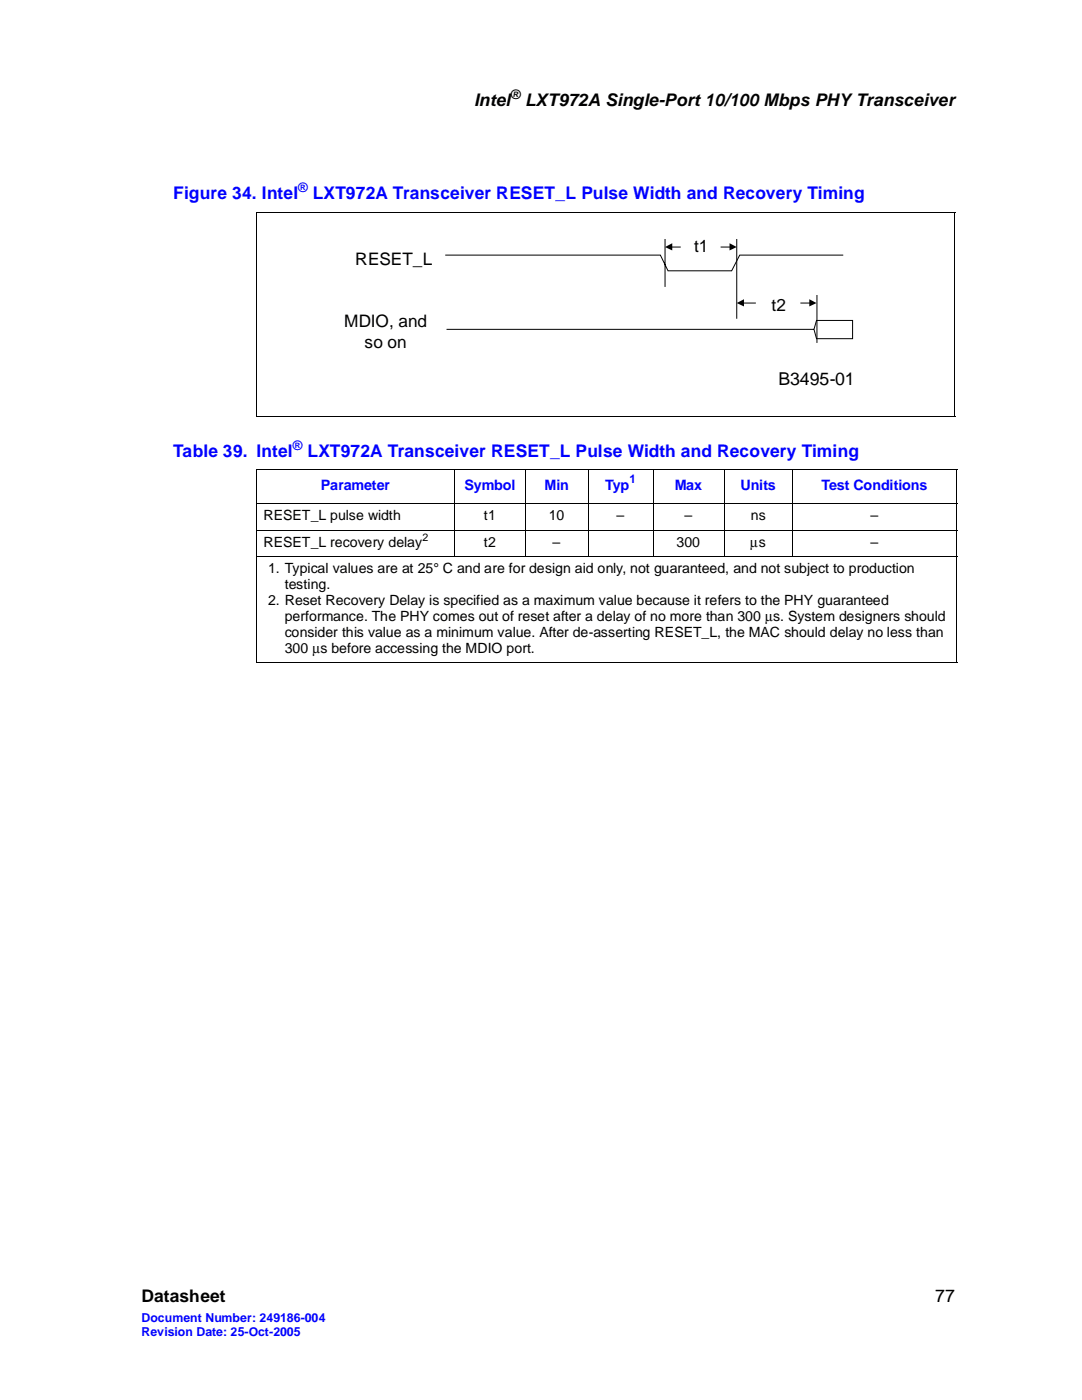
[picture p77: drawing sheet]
<svg xmlns="http://www.w3.org/2000/svg" width="216mm" height="279mm" viewBox="0 0 216 279" stroke-linecap="round" stroke-linejoin="round" font-family="sans-serif">
<defs><g id="words">
<g font-size="3.5">
<text x="94.6" y="21.1">Intel</text>
<text x="104.8" y="21.1">LXT972A Single-Port 10/100 Mbps PHY Transceiver</text>
<text x="155.3" y="76.9">B3495-01</text>
<text x="28.2" y="259.9">Datasheet</text>
<text x="186.6" y="259.9">77</text>
</g>
<g font-size="3.5" fill="#00f">
<text x="34.6" y="39.7">Figure 34. Intel</text>
<text x="62.4" y="39.7">LXT972A Transceiver RESET_L Pulse Width and Recovery Timing</text>
<text x="34.6" y="91.1">Table 39. Intel</text>
<text x="61.3" y="91.1">LXT972A Transceiver RESET_L Pulse Width and Recovery Timing</text>
</g>
<g font-size="3.4">
<text x="70.9" y="52.9">RESET_L</text>
<text x="138.5" y="50.3">t1</text>
<text x="68.7" y="65.2">MDIO, and</text>
<text x="154" y="62">t2</text>
<text x="72.8" y="69.4">so on</text>
</g>
<g font-size="2.9" fill="#00f">
<text x="64" y="97.7">Parameter</text>
<text x="92.7" y="97.7">Symbol</text>
<text x="108.7" y="97.7">Min</text>
<text x="120.8" y="97.7">Typ</text>
<text x="134.6" y="97.7">Max</text>
<text x="147.8" y="97.7">Units</text>
<text x="163.9" y="97.7">Test Conditions</text>
</g>
<g font-size="2.8">
<text x="52.6" y="103.7">RESET_L pulse width</text>
<text x="96.5" y="103.7">t1</text>
<text x="109.5" y="103.7">10</text>
<text x="123" y="103.7">–</text>
<text x="136.6" y="103.7">–</text>
<text x="149.8" y="103.7">ns</text>
<text x="173.7" y="103.7">–</text>
<text x="52.6" y="109.1">RESET_L recovery delay</text>
<text x="96.5" y="109.1">t2</text>
<text x="110.3" y="109.1">–</text>
<text x="135" y="109.1">300</text>
<text x="149.7" y="109.1">μs</text>
<text x="173.7" y="109.1">–</text>
<text x="53.5" y="114.3">1. Typical values are at 25° C and are for design aid only, not guaranteed, and not subject to production</text>
<text x="56.8" y="117.5">testing.</text>
<text x="53.5" y="120.7">2. Reset Recovery Delay is specified as a maximum value because it refers to the PHY guaranteed</text>
<text x="56.8" y="123.9">performance. The PHY comes out of reset after a delay of no more than 300 μs. System designers should</text>
<text x="56.8" y="127">consider this value as a minimum value. After de-asserting RESET_L, the MAC should delay no less than</text>
<text x="56.8" y="130.2">300 μs before accessing the MDIO port.</text>
</g>
<text font-size="2.6" x="101.8" y="19.7">®</text>
<g font-size="2.6" fill="#00f">
<text x="59.5" y="38.4">®</text>
<text x="58.4" y="89.8">®</text>
</g>
<g font-size="2.5" fill="#00f">
<text x="28.2" y="263.8">Document Number: 249186-004</text>
<text x="28.2" y="266.6">Revision Date: 25-Oct-2005</text>
</g>
<text font-size="2.4" fill="#00f" x="125.6" y="96.5">1</text>
<text font-size="2.1" x="84.3" y="107.9">2</text>
</g></defs>
<g fill="none" stroke="#000" stroke-width=".2">
<path d="M51.1 42.4h139.5M51.2 42.4v40.7M190.5 42.4v40.7M51.1 83.2h139.5M51.1 93.8h139.9M51.2 93.8v38.3M90.7 93.7v17.4M104.8 93.7v17.4M117.4 93.7v17.4M130.3 93.7v17.4M144.5 93.7v17.4M158.1 93.7v17.4"/>
<path d="M191 93.8v38.3M51.1 100.4h139.9M51.1 105.8h139.9M51.1 111h139.9M51.1 132.2h139.9"/>
</g>
<path d="M66.8 46.3h108.1v33.7h-108.1z" fill="#fff"/>
<path d="M88.8 50.9h43l1.5 3.1h12.7l1.6-3.1h20.7M132.7 47.7v9.6M134 49.3h1.8M143.8 49.3h1.9M147 47.7v15.9M163 58.9v9.5M89.1 65.7h73.3M148.2 60.5h2.6M159.7 60.5h2M162.9 64h7.2v3.6h-7.2l-.5-1.9z" fill="none" stroke="#000" stroke-width=".2"/>
<path d="M132.7 49.3l1.4-.8v1.5zM145.6 48.5l1.4 .8-1.4 .7zM147 60.5l1.4-.8v1.5zM161.5 59.7l1.4 .8-1.4 .7z" fill="#000"/>
<use href="#words"/>
</svg>
